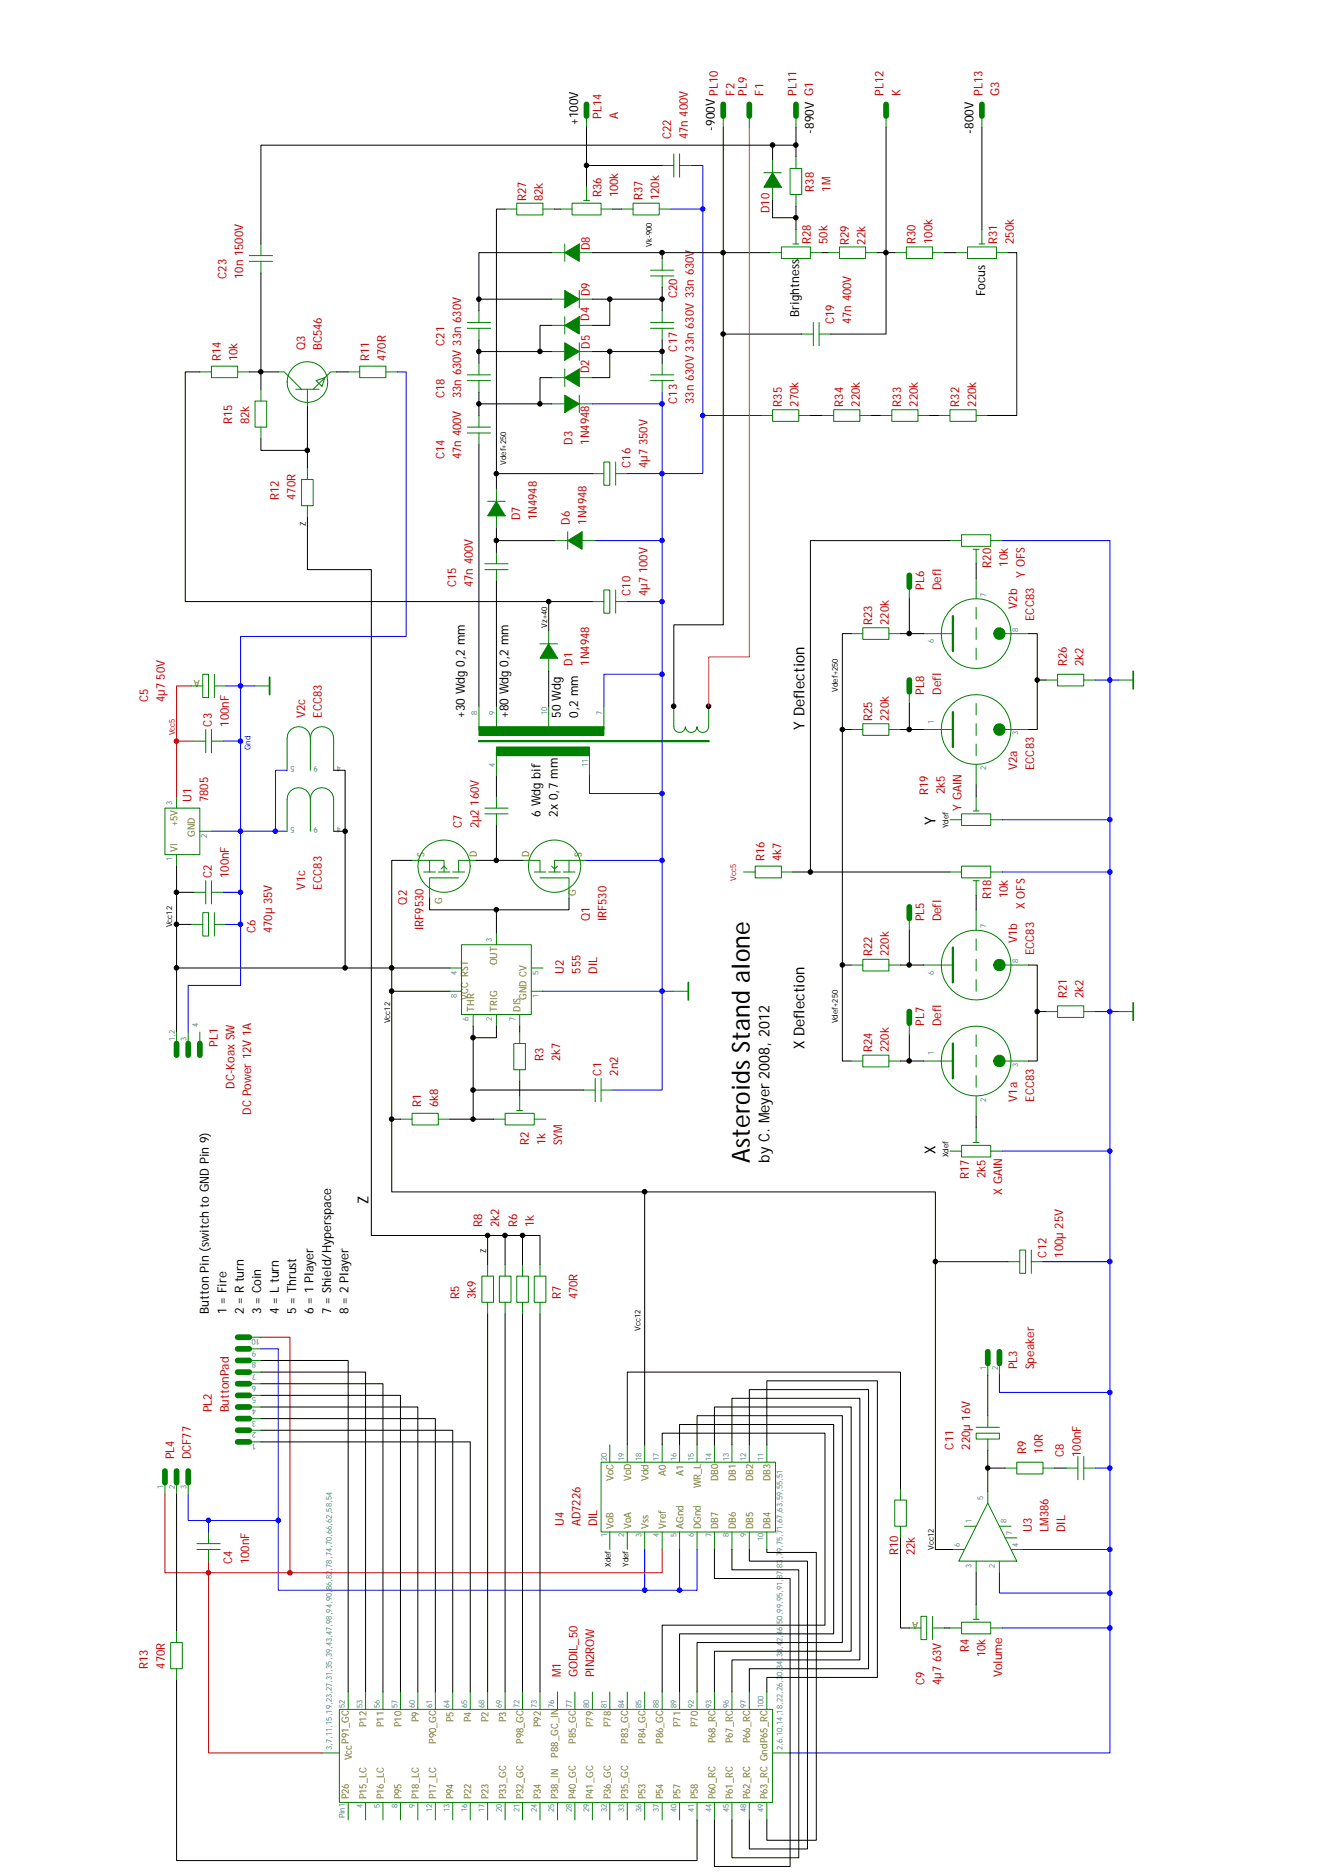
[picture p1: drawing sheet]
<svg xmlns="http://www.w3.org/2000/svg" width="210mm" height="297mm" viewBox="0 0 210 297" stroke-linecap="round" stroke-linejoin="round" font-family="sans-serif">
<defs><g id="words">
<text font-size="4" x="118.8" y="184.1" transform="rotate(-90 118.8 184.1)">Asteroids Stand alone</text>
<g font-size="2.4">
<text x="127.4" y="115.5" transform="rotate(-90 127.4 115.5)">Y Deflection</text>
<text x="148.1" y="130.7" transform="rotate(-90 148.1 130.7)">Y</text>
<text x="127.4" y="166.2" transform="rotate(-90 127.4 166.2)">X Deflection</text>
<text x="121.9" y="184.1" transform="rotate(-90 121.9 184.1)">by C. Meyer 2008, 2012</text>
<text x="148.1" y="182.7" transform="rotate(-90 148.1 182.7)">X</text>
<text x="58.3" y="190.6" transform="rotate(-90 58.3 190.6)">Z</text>
</g>
<g font-size="2">
<text x="91.6" y="19.7" transform="rotate(-90 91.6 19.7)">+100V</text>
<text x="113.2" y="20.7" transform="rotate(-90 113.2 20.7)">-900V PL10</text>
<text x="128.9" y="21.1" transform="rotate(-90 128.9 21.1)">-890V G1</text>
<text x="154.2" y="21.1" transform="rotate(-90 154.2 21.1)">-800V</text>
<text x="156" y="46.9" transform="rotate(-90 156 46.9)">Focus</text>
<text x="126.6" y="50.1" transform="rotate(-90 126.6 50.1)">Brightness</text>
<text x="73.6" y="113.7" transform="rotate(-90 73.6 113.7)">+30 Wdg 0,2 mm</text>
<text x="80.5" y="113.7" transform="rotate(-90 80.5 113.7)">+80 Wdg 0,2 mm</text>
<text x="88.8" y="113.7" transform="rotate(-90 88.8 113.7)">50 Wdg</text>
<text x="91.6" y="113.7" transform="rotate(-90 91.6 113.7)">0,2 mm</text>
<text x="85.6" y="129.3" transform="rotate(-90 85.6 129.3)">6 Wdg bif</text>
<text x="88.3" y="129.3" transform="rotate(-90 88.3 129.3)">2x 0,7 mm</text>
<text x="33.1" y="208" transform="rotate(-90 33.1 208)">Button Pin (switch to GND Pin 9)</text>
<text x="35.9" y="208" transform="rotate(-90 35.9 208)">1 = Fire</text>
<text x="38.6" y="208" transform="rotate(-90 38.6 208)">2 = R turn</text>
<text x="41.4" y="208" transform="rotate(-90 41.4 208)">3 = Coin</text>
<text x="44.1" y="208" transform="rotate(-90 44.1 208)">4 = L turn</text>
<text x="46.9" y="208" transform="rotate(-90 46.9 208)">5 = Thrust</text>
<text x="49.7" y="208" transform="rotate(-90 49.7 208)">6 = 1 Player</text>
<text x="52.4" y="208" transform="rotate(-90 52.4 208)">7 = Shield/Hyperspace</text>
<text x="55.2" y="208" transform="rotate(-90 55.2 208)">8 = 2 Player</text>
</g>
<g font-size="1.9" fill="#c00000">
<text x="116.3" y="15.2" transform="rotate(-90 116.3 15.2)">F2</text>
<text x="118.3" y="15.2" transform="rotate(-90 118.3 15.2)">PL9</text>
<text x="120.9" y="15.2" transform="rotate(-90 120.9 15.2)">F1</text>
<text x="126.1" y="15.2" transform="rotate(-90 126.1 15.2)">PL11</text>
<text x="139.9" y="15.2" transform="rotate(-90 139.9 15.2)">PL12</text>
<text x="142.6" y="15.2" transform="rotate(-90 142.6 15.2)">K</text>
<text x="155.6" y="15.2" transform="rotate(-90 155.6 15.2)">PL13</text>
<text x="158.2" y="15.2" transform="rotate(-90 158.2 15.2)">G3</text>
<text x="95.2" y="18.8" transform="rotate(-90 95.2 18.8)">PL14</text>
<text x="97.9" y="18.8" transform="rotate(-90 97.9 18.8)">A</text>
<text x="106.3" y="22.1" transform="rotate(-90 106.3 22.1)">C22</text>
<text x="108.9" y="22.1" transform="rotate(-90 108.9 22.1)">47n 400V</text>
<text x="83.3" y="31.9" transform="rotate(-90 83.3 31.9)">R27</text>
<text x="86" y="31.9" transform="rotate(-90 86 31.9)">82k</text>
<text x="95.2" y="31.3" transform="rotate(-90 95.2 31.3)">R36</text>
<text x="97.9" y="31.3" transform="rotate(-90 97.9 31.3)">100k</text>
<text x="101.7" y="31.7" transform="rotate(-90 101.7 31.7)">R37</text>
<text x="104.4" y="31.7" transform="rotate(-90 104.4 31.7)">120k</text>
<text x="121.9" y="33.7" transform="rotate(-90 121.9 33.7)">D10</text>
<text x="128.9" y="30.3" transform="rotate(-90 128.9 30.3)">R38</text>
<text x="131.5" y="30.3" transform="rotate(-90 131.5 30.3)">1M</text>
<text x="93.4" y="39.6" transform="rotate(-90 93.4 39.6)">D8</text>
<text x="128.4" y="38.6" transform="rotate(-90 128.4 38.6)">R28</text>
<text x="131.1" y="38.6" transform="rotate(-90 131.1 38.6)">50k</text>
<text x="134.4" y="38.8" transform="rotate(-90 134.4 38.8)">R29</text>
<text x="137.1" y="38.8" transform="rotate(-90 137.1 38.8)">22k</text>
<text x="145" y="38.6" transform="rotate(-90 145 38.6)">R30</text>
<text x="147.7" y="38.6" transform="rotate(-90 147.7 38.6)">100k</text>
<text x="157.9" y="38.6" transform="rotate(-90 157.9 38.6)">R31</text>
<text x="160.5" y="38.6" transform="rotate(-90 160.5 38.6)">250k</text>
<text x="35.9" y="44.2" transform="rotate(-90 35.9 44.2)">C23</text>
<text x="38.5" y="44.2" transform="rotate(-90 38.5 44.2)">10n 1500V</text>
<text x="93.4" y="46.9" transform="rotate(-90 93.4 46.9)">D9</text>
<text x="107.3" y="47.2" transform="rotate(-90 107.3 47.2)">C20</text>
<text x="93.3" y="50.8" transform="rotate(-90 93.3 50.8)">D4</text>
<text x="132.1" y="51.3" transform="rotate(-90 132.1 51.3)">C19</text>
<text x="134.8" y="51.3" transform="rotate(-90 134.8 51.3)">47n 400V</text>
<text x="35" y="57.2" transform="rotate(-90 35 57.2)">R14</text>
<text x="37.6" y="57.2" transform="rotate(-90 37.6 57.2)">10k</text>
<text x="48.3" y="55.4" transform="rotate(-90 48.3 55.4)">Q3</text>
<text x="50.9" y="55.4" transform="rotate(-90 50.9 55.4)">BC546</text>
<text x="58.4" y="57.2" transform="rotate(-90 58.4 57.2)">R11</text>
<text x="61.1" y="57.2" transform="rotate(-90 61.1 57.2)">470R</text>
<text x="70.4" y="54.7" transform="rotate(-90 70.4 54.7)">C21</text>
<text x="93.3" y="59.1" transform="rotate(-90 93.3 59.1)">D2</text>
<text x="93.4" y="55.2" transform="rotate(-90 93.4 55.2)">D5</text>
<text x="107.2" y="55.7" transform="rotate(-90 107.2 55.7)">C17</text>
<text x="70.4" y="63" transform="rotate(-90 70.4 63)">C18</text>
<text x="73" y="63" transform="rotate(-90 73 63)">33n 630V 33n 630V</text>
<text x="107.2" y="63.9" transform="rotate(-90 107.2 63.9)">C13</text>
<text x="109.9" y="63.9" transform="rotate(-90 109.9 63.9)">33n 630V 33n 630V 33n 630V</text>
<text x="123.8" y="64.4" transform="rotate(-90 123.8 64.4)">R35</text>
<text x="126.5" y="64.4" transform="rotate(-90 126.5 64.4)">270k</text>
<text x="133.5" y="64.4" transform="rotate(-90 133.5 64.4)">R34</text>
<text x="136.1" y="64.4" transform="rotate(-90 136.1 64.4)">220k</text>
<text x="142.7" y="64.4" transform="rotate(-90 142.7 64.4)">R33</text>
<text x="145.4" y="64.4" transform="rotate(-90 145.4 64.4)">220k</text>
<text x="151.9" y="64.4" transform="rotate(-90 151.9 64.4)">R32</text>
<text x="154.6" y="64.4" transform="rotate(-90 154.6 64.4)">220k</text>
<text x="36.8" y="67.2" transform="rotate(-90 36.8 67.2)">R15</text>
<text x="39.4" y="67.2" transform="rotate(-90 39.4 67.2)">82k</text>
<text x="90.7" y="70.4" transform="rotate(-90 90.7 70.4)">D3</text>
<text x="93.3" y="70.4" transform="rotate(-90 93.3 70.4)">1N4948</text>
<text x="70.4" y="72.7" transform="rotate(-90 70.4 72.7)">C14</text>
<text x="73" y="72.7" transform="rotate(-90 73 72.7)">47n 400V</text>
<text x="99.9" y="74.1" transform="rotate(-90 99.9 74.1)">C16</text>
<text x="102.5" y="74.1" transform="rotate(-90 102.5 74.1)">4µ7 350V</text>
<text x="44.2" y="79.1" transform="rotate(-90 44.2 79.1)">R12</text>
<text x="46.8" y="79.1" transform="rotate(-90 46.8 79.1)">470R</text>
<text x="82.4" y="82.4" transform="rotate(-90 82.4 82.4)">D7</text>
<text x="85" y="82.4" transform="rotate(-90 85 82.4)">1N4948</text>
<text x="90.2" y="83.1" transform="rotate(-90 90.2 83.1)">D6</text>
<text x="92.9" y="83.1" transform="rotate(-90 92.9 83.1)">1N4948</text>
<text x="157" y="89.9" transform="rotate(-90 157 89.9)">R20</text>
<text x="159.6" y="89.7" transform="rotate(-90 159.6 89.7)">10k</text>
<text x="72.2" y="93" transform="rotate(-90 72.2 93)">C15</text>
<text x="74.9" y="93" transform="rotate(-90 74.9 93)">47n 400V</text>
<text x="99.9" y="94.3" transform="rotate(-90 99.9 94.3)">C10</text>
<text x="102.5" y="94.3" transform="rotate(-90 102.5 94.3)">4µ7 100V</text>
<text x="146.4" y="93.4" transform="rotate(-90 146.4 93.4)">PL6</text>
<text x="149" y="93.4" transform="rotate(-90 149 93.4)">Defl</text>
<text x="162.3" y="91.5" transform="rotate(-90 162.3 91.5)">Y OFS</text>
<text x="138.1" y="98.9" transform="rotate(-90 138.1 98.9)">R23</text>
<text x="140.8" y="98.9" transform="rotate(-90 140.8 98.9)">220k</text>
<text x="161.1" y="96.4" transform="rotate(-90 161.1 96.4)">V2b</text>
<text x="163.7" y="98.3" transform="rotate(-90 163.7 98.3)">ECC83</text>
<text x="90.7" y="105.4" transform="rotate(-90 90.7 105.4)">D1</text>
<text x="93.3" y="105.4" transform="rotate(-90 93.3 105.4)">1N4948</text>
<text x="168.9" y="105.5" transform="rotate(-90 168.9 105.5)">R26</text>
<text x="171.6" y="105.5" transform="rotate(-90 171.6 105.5)">2k2</text>
<text x="23.5" y="111.2" transform="rotate(-90 23.5 111.2)">C5</text>
<text x="26.1" y="111.2" transform="rotate(-90 26.1 111.2)">4µ7 50V</text>
<text x="48.3" y="113.7" transform="rotate(-90 48.3 113.7)">V2c</text>
<text x="50.9" y="113.7" transform="rotate(-90 50.9 113.7)">ECC83</text>
<text x="146.4" y="110" transform="rotate(-90 146.4 110)">PL8</text>
<text x="149" y="110" transform="rotate(-90 149 110)">Defl</text>
<text x="33.5" y="115.1" transform="rotate(-90 33.5 115.1)">C3</text>
<text x="36.2" y="115.1" transform="rotate(-90 36.2 115.1)">100nF</text>
<text x="138.1" y="114.1" transform="rotate(-90 138.1 114.1)">R25</text>
<text x="140.8" y="114.1" transform="rotate(-90 140.8 114.1)">220k</text>
<text x="147" y="125.9" transform="rotate(-90 147 125.9)">R19</text>
<text x="149.6" y="125.8" transform="rotate(-90 149.6 125.8)">2k5</text>
<text x="161.1" y="122" transform="rotate(-90 161.1 122)">V2a</text>
<text x="163.7" y="122" transform="rotate(-90 163.7 122)">ECC83</text>
<text x="30.3" y="127" transform="rotate(-90 30.3 127)">U1</text>
<text x="33" y="127" transform="rotate(-90 33 127)">7805</text>
<text x="73.2" y="131.2" transform="rotate(-90 73.2 131.2)">C7</text>
<text x="75.8" y="131.2" transform="rotate(-90 75.8 131.2)">2µ2 160V</text>
<text x="152.3" y="128.4" transform="rotate(-90 152.3 128.4)">Y GAIN</text>
<text x="121.1" y="136.4" transform="rotate(-90 121.1 136.4)">R16</text>
<text x="123.7" y="136.4" transform="rotate(-90 123.7 136.4)">4k7</text>
<text x="33.5" y="139" transform="rotate(-90 33.5 139)">C2</text>
<text x="36.2" y="139" transform="rotate(-90 36.2 139)">100nF</text>
<text x="48.3" y="140.8" transform="rotate(-90 48.3 140.8)">V1c</text>
<text x="50.9" y="140.8" transform="rotate(-90 50.9 140.8)">ECC83</text>
<text x="64.4" y="143.2" transform="rotate(-90 64.4 143.2)">Q2</text>
<text x="157" y="142.3" transform="rotate(-90 157 142.3)">R18</text>
<text x="159.6" y="142.2" transform="rotate(-90 159.6 142.2)">10k</text>
<text x="162.3" y="143.9" transform="rotate(-90 162.3 143.9)">X OFS</text>
<text x="40.4" y="147.7" transform="rotate(-90 40.4 147.7)">C6</text>
<text x="43.1" y="147.7" transform="rotate(-90 43.1 147.7)">470µ 35V</text>
<text x="67.1" y="147.3" transform="rotate(-90 67.1 147.3)">IRF9530</text>
<text x="93.4" y="145.9" transform="rotate(-90 93.4 145.9)">Q1</text>
<text x="96.1" y="145.9" transform="rotate(-90 96.1 145.9)">IRF530</text>
<text x="146.4" y="145.9" transform="rotate(-90 146.4 145.9)">PL5</text>
<text x="149" y="145.9" transform="rotate(-90 149 145.9)">Defl</text>
<text x="161.1" y="149.3" transform="rotate(-90 161.1 149.3)">V1b</text>
<text x="89.3" y="154.2" transform="rotate(-90 89.3 154.2)">U2</text>
<text x="91.9" y="154.2" transform="rotate(-90 91.9 154.2)">555</text>
<text x="94.6" y="154.2" transform="rotate(-90 94.6 154.2)">DIL</text>
<text x="138.1" y="151.4" transform="rotate(-90 138.1 151.4)">R22</text>
<text x="140.8" y="151.4" transform="rotate(-90 140.8 151.4)">220k</text>
<text x="163.7" y="151.3" transform="rotate(-90 163.7 151.3)">ECC83</text>
<text x="168.9" y="158" transform="rotate(-90 168.9 158)">R21</text>
<text x="171.6" y="158" transform="rotate(-90 171.6 158)">2k2</text>
<text x="34.5" y="165.8" transform="rotate(-90 34.5 165.8)">PL1</text>
<text x="86" y="168" transform="rotate(-90 86 168)">R3</text>
<text x="88.7" y="168" transform="rotate(-90 88.7 168)">2k7</text>
<text x="138.1" y="166.6" transform="rotate(-90 138.1 166.6)">R24</text>
<text x="140.8" y="166.6" transform="rotate(-90 140.8 166.6)">220k</text>
<text x="146.4" y="162.5" transform="rotate(-90 146.4 162.5)">PL7</text>
<text x="149" y="162.5" transform="rotate(-90 149 162.5)">Defl</text>
<text x="37.1" y="172.4" transform="rotate(-90 37.1 172.4)">DC-Koax SW</text>
<text x="95.2" y="170.3" transform="rotate(-90 95.2 170.3)">C1</text>
<text x="97.9" y="170.3" transform="rotate(-90 97.9 170.3)">2n2</text>
<text x="39.8" y="176.5" transform="rotate(-90 39.8 176.5)">DC Power 12V 1A</text>
<text x="66.7" y="175.3" transform="rotate(-90 66.7 175.3)">R1</text>
<text x="69.4" y="175.3" transform="rotate(-90 69.4 175.3)">6k8</text>
<text x="161.1" y="174.5" transform="rotate(-90 161.1 174.5)">V1a</text>
<text x="163.7" y="174.5" transform="rotate(-90 163.7 174.5)">ECC83</text>
<text x="83.8" y="181.4" transform="rotate(-90 83.8 181.4)">R2</text>
<text x="86.4" y="181.4" transform="rotate(-90 86.4 181.4)">1k</text>
<text x="89" y="181.4" transform="rotate(-90 89 181.4)">SYM</text>
<text x="153.4" y="186.7" transform="rotate(-90 153.4 186.7)">R17</text>
<text x="156" y="186.5" transform="rotate(-90 156 186.5)">2k5</text>
<text x="158.7" y="189.2" transform="rotate(-90 158.7 189.2)">X GAIN</text>
<text x="76.4" y="194.2" transform="rotate(-90 76.4 194.2)">R8</text>
<text x="79" y="194.2" transform="rotate(-90 79 194.2)">2k2</text>
<text x="81.9" y="194.2" transform="rotate(-90 81.9 194.2)">R6</text>
<text x="84.6" y="194.2" transform="rotate(-90 84.6 194.2)">1k</text>
<text x="165.7" y="199.1" transform="rotate(-90 165.7 199.1)">C12</text>
<text x="168.4" y="199.1" transform="rotate(-90 168.4 199.1)">100µ 25V</text>
<text x="72.7" y="205.7" transform="rotate(-90 72.7 205.7)">R5</text>
<text x="75.4" y="205.7" transform="rotate(-90 75.4 205.7)">3k9</text>
<text x="88.8" y="205.7" transform="rotate(-90 88.8 205.7)">R7</text>
<text x="91.5" y="205.7" transform="rotate(-90 91.5 205.7)">470R</text>
<text x="161.1" y="216.8" transform="rotate(-90 161.1 216.8)">PL3</text>
<text x="163.7" y="216.8" transform="rotate(-90 163.7 216.8)">Speaker</text>
<text x="33.6" y="223.6" transform="rotate(-90 33.6 223.6)">PL2</text>
<text x="36.2" y="223.6" transform="rotate(-90 36.2 223.6)">ButtonPad</text>
<text x="27.6" y="231.1" transform="rotate(-90 27.6 231.1)">PL4</text>
<text x="30.2" y="231.1" transform="rotate(-90 30.2 231.1)">DCF77</text>
<text x="151" y="229.5" transform="rotate(-90 151 229.5)">C11</text>
<text x="153.6" y="229.5" transform="rotate(-90 153.6 229.5)">220µ 16V</text>
<text x="162.5" y="230.1" transform="rotate(-90 162.5 230.1)">R9</text>
<text x="165.1" y="230.1" transform="rotate(-90 165.1 230.1)">10R</text>
<text x="168.5" y="230.7" transform="rotate(-90 168.5 230.7)">C8</text>
<text x="171.1" y="230.7" transform="rotate(-90 171.1 230.7)">100nF</text>
<text x="89.3" y="241.7" transform="rotate(-90 89.3 241.7)">U4</text>
<text x="91.9" y="241.7" transform="rotate(-90 91.9 241.7)">AD7226</text>
<text x="94.6" y="241.7" transform="rotate(-90 94.6 241.7)">DIL</text>
<text x="163.4" y="242.6" transform="rotate(-90 163.4 242.6)">U3</text>
<text x="166.1" y="242.6" transform="rotate(-90 166.1 242.6)">LM386</text>
<text x="168.7" y="242.6" transform="rotate(-90 168.7 242.6)">DIL</text>
<text x="36.8" y="247.6" transform="rotate(-90 36.8 247.6)">C4</text>
<text x="39.4" y="247.6" transform="rotate(-90 39.4 247.6)">100nF</text>
<text x="142.2" y="246.3" transform="rotate(-90 142.2 246.3)">R10</text>
<text x="144.9" y="246.3" transform="rotate(-90 144.9 246.3)">22k</text>
<text x="153.4" y="261.6" transform="rotate(-90 153.4 261.6)">R4</text>
<text x="156" y="262.4" transform="rotate(-90 156 262.4)">10k</text>
<text x="23.4" y="264.2" transform="rotate(-90 23.4 264.2)">R13</text>
<text x="26.1" y="264.2" transform="rotate(-90 26.1 264.2)">470R</text>
<text x="88.8" y="265.6" transform="rotate(-90 88.8 265.6)">M1</text>
<text x="91.5" y="265.6" transform="rotate(-90 91.5 265.6)">GODIL_50</text>
<text x="94.1" y="265.6" transform="rotate(-90 94.1 265.6)">PIN2ROW</text>
<text x="146.4" y="266.8" transform="rotate(-90 146.4 266.8)">C9</text>
<text x="149" y="266.8" transform="rotate(-90 149 266.8)">4µ7 63V</text>
<text x="158.7" y="265.6" transform="rotate(-90 158.7 265.6)">Volume</text>
</g>
<g font-size="1.6" fill="#808000">
<text x="31.6" y="107.6" transform="rotate(-180 31.6 107.6)">A</text>
<text x="28.1" y="130.8" transform="rotate(-90 28.1 130.8)">+5V</text>
<text x="28.1" y="134.9" transform="rotate(-90 28.1 134.9)">VI</text>
<text x="30.9" y="132.5" transform="rotate(-90 30.9 132.5)">GND</text>
<text x="67.2" y="135.8" transform="rotate(-90 67.2 135.8)">S</text>
<text x="75.5" y="135.8" transform="rotate(-90 75.5 135.8)">D</text>
<text x="83.8" y="135.8" transform="rotate(-90 83.8 135.8)">D</text>
<text x="92.1" y="135.8" transform="rotate(-90 92.1 135.8)">S</text>
<text x="70" y="143.2" transform="rotate(-90 70 143.2)">G</text>
<text x="91.2" y="141.8" transform="rotate(-90 91.2 141.8)">G</text>
<text x="78.7" y="152.8" transform="rotate(-90 78.7 152.8)">OUT</text>
<text x="74.1" y="158.3" transform="rotate(-90 74.1 158.3)">VCC RST</text>
<text x="75.1" y="160.2" transform="rotate(-90 75.1 160.2)">THR</text>
<text x="78.7" y="160.2" transform="rotate(-90 78.7 160.2)">TRIG</text>
<text x="82.4" y="160.2" transform="rotate(-90 82.4 160.2)">DIS</text>
<text x="83.4" y="158.3" transform="rotate(-90 83.4 158.3)">GND CV</text>
<text x="105.5" y="233.6" transform="rotate(-90 105.5 233.6)">A0</text>
<text x="108.2" y="233.6" transform="rotate(-90 108.2 233.6)">A1</text>
<text x="97.2" y="234.5" transform="rotate(-90 97.2 234.5)">VoC</text>
<text x="99.9" y="234.5" transform="rotate(-90 99.9 234.5)">VoD</text>
<text x="102.7" y="234.5" transform="rotate(-90 102.7 234.5)">Vdd</text>
<text x="111" y="235.6" transform="rotate(-90 111 235.6)">WR_L</text>
<text x="113.7" y="234.5" transform="rotate(-90 113.7 234.5)">DB0</text>
<text x="116.5" y="234.5" transform="rotate(-90 116.5 234.5)">DB1</text>
<text x="119.3" y="234.5" transform="rotate(-90 119.3 234.5)">DB2</text>
<text x="122" y="234.5" transform="rotate(-90 122 234.5)">DB3</text>
<text x="97.2" y="242.1" transform="rotate(-90 97.2 242.1)">VoB</text>
<text x="99.9" y="242.1" transform="rotate(-90 99.9 242.1)">VoA</text>
<text x="102.7" y="242.1" transform="rotate(-90 102.7 242.1)">Vss</text>
<text x="105.5" y="242.1" transform="rotate(-90 105.5 242.1)">Vref</text>
<text x="108.2" y="242.1" transform="rotate(-90 108.2 242.1)">AGnd</text>
<text x="111" y="242.1" transform="rotate(-90 111 242.1)">DGnd</text>
<text x="113.7" y="242.1" transform="rotate(-90 113.7 242.1)">DB7</text>
<text x="116.5" y="242.1" transform="rotate(-90 116.5 242.1)">DB6</text>
<text x="119.3" y="242.1" transform="rotate(-90 119.3 242.1)">DB5</text>
<text x="122" y="242.1" transform="rotate(-90 122 242.1)">DB4</text>
<text x="145.4" y="256.8" transform="rotate(-180 145.4 256.8)">A</text>
<text x="58" y="273.5" transform="rotate(-90 58 273.5)">P12</text>
<text x="60.8" y="273.5" transform="rotate(-90 60.8 273.5)">P11</text>
<text x="63.6" y="273.5" transform="rotate(-90 63.6 273.5)">P10</text>
<text x="66.3" y="272.7" transform="rotate(-90 66.3 272.7)">P9</text>
<text x="71.8" y="272.7" transform="rotate(-90 71.8 272.7)">P5</text>
<text x="74.6" y="272.7" transform="rotate(-90 74.6 272.7)">P4</text>
<text x="77.4" y="272.7" transform="rotate(-90 77.4 272.7)">P2</text>
<text x="80.1" y="272.7" transform="rotate(-90 80.1 272.7)">P3</text>
<text x="85.7" y="273.5" transform="rotate(-90 85.7 273.5)">P92</text>
<text x="93.9" y="273.5" transform="rotate(-90 93.9 273.5)">P79</text>
<text x="96.7" y="273.5" transform="rotate(-90 96.7 273.5)">P78</text>
<text x="107.8" y="273.5" transform="rotate(-90 107.8 273.5)">P71</text>
<text x="110.5" y="273.5" transform="rotate(-90 110.5 273.5)">P70</text>
<text x="55.3" y="276.1" transform="rotate(-90 55.3 276.1)">P91_GC</text>
<text x="55.7" y="278.7" transform="rotate(-90 55.7 278.7)">Vcc</text>
<text x="69.1" y="276.1" transform="rotate(-90 69.1 276.1)">P90_GC</text>
<text x="82.9" y="276.1" transform="rotate(-90 82.9 276.1)">P98_GC</text>
<text x="88.4" y="278.3" transform="rotate(-90 88.4 278.3)">P88_GC_IN</text>
<text x="91.2" y="276.1" transform="rotate(-90 91.2 276.1)">P85_GC</text>
<text x="99.5" y="276.1" transform="rotate(-90 99.5 276.1)">P83_GC</text>
<text x="102.2" y="276.1" transform="rotate(-90 102.2 276.1)">P84_GC</text>
<text x="105" y="276.1" transform="rotate(-90 105 276.1)">P86_GC</text>
<text x="113.3" y="276" transform="rotate(-90 113.3 276)">P68_RC</text>
<text x="116.1" y="276" transform="rotate(-90 116.1 276)">P67_RC</text>
<text x="118.8" y="276" transform="rotate(-90 118.8 276)">P66_RC</text>
<text x="55.3" y="284.9" transform="rotate(-90 55.3 284.9)">P26</text>
<text x="58" y="284.9" transform="rotate(-90 58 284.9)">P15_LC</text>
<text x="60.8" y="284.9" transform="rotate(-90 60.8 284.9)">P16_LC</text>
<text x="63.6" y="284.9" transform="rotate(-90 63.6 284.9)">P95</text>
<text x="66.3" y="284.9" transform="rotate(-90 66.3 284.9)">P18_LC</text>
<text x="69.1" y="284.9" transform="rotate(-90 69.1 284.9)">P17_LC</text>
<text x="71.8" y="284.9" transform="rotate(-90 71.8 284.9)">P94</text>
<text x="74.6" y="284.9" transform="rotate(-90 74.6 284.9)">P22</text>
<text x="77.4" y="284.9" transform="rotate(-90 77.4 284.9)">P23</text>
<text x="80.1" y="284.9" transform="rotate(-90 80.1 284.9)">P33_GC</text>
<text x="82.9" y="284.9" transform="rotate(-90 82.9 284.9)">P32_GC</text>
<text x="85.7" y="284.9" transform="rotate(-90 85.7 284.9)">P34</text>
<text x="88.4" y="284.9" transform="rotate(-90 88.4 284.9)">P38_IN</text>
<text x="91.2" y="284.9" transform="rotate(-90 91.2 284.9)">P40_GC</text>
<text x="93.9" y="284.9" transform="rotate(-90 93.9 284.9)">P41_GC</text>
<text x="96.7" y="284.9" transform="rotate(-90 96.7 284.9)">P36_GC</text>
<text x="99.5" y="284.9" transform="rotate(-90 99.5 284.9)">P35_GC</text>
<text x="102.2" y="284.9" transform="rotate(-90 102.2 284.9)">P53</text>
<text x="105" y="284.9" transform="rotate(-90 105 284.9)">P54</text>
<text x="107.8" y="284.9" transform="rotate(-90 107.8 284.9)">P57</text>
<text x="110.5" y="284.9" transform="rotate(-90 110.5 284.9)">P58</text>
<text x="113.3" y="284.9" transform="rotate(-90 113.3 284.9)">P60_RC</text>
<text x="116.1" y="284.9" transform="rotate(-90 116.1 284.9)">P61_RC</text>
<text x="118.8" y="284.9" transform="rotate(-90 118.8 284.9)">P62_RC</text>
<text x="121.6" y="284.9" transform="rotate(-90 121.6 284.9)">P63_RC GndP65_RC</text>
</g>
<g font-size="1.3">
<text x="103.2" y="39.1" transform="rotate(-90 103.2 39.1)">Vk-900</text>
<text x="80.2" y="73.6" transform="rotate(-90 80.2 73.6)">Vdef+250</text>
<text x="48.4" y="83.3" transform="rotate(-90 48.4 83.3)">Z</text>
<text x="86.6" y="99.4" transform="rotate(-90 86.6 99.4)">Vz+40</text>
<text x="132.7" y="109.5" transform="rotate(-90 132.7 109.5)">Vdef+250</text>
<text x="150.2" y="131.2" transform="rotate(-90 150.2 131.2)">Ydef</text>
<text x="27.2" y="146.8" transform="rotate(-90 27.2 146.8)">Vcc12</text>
<text x="61.8" y="162" transform="rotate(-90 61.8 162)">Vcc12</text>
<text x="132.7" y="162" transform="rotate(-90 132.7 162)">Vdef+250</text>
<text x="150.2" y="183.2" transform="rotate(-90 150.2 183.2)">Xdef</text>
<text x="77" y="198.4" transform="rotate(-90 77 198.4)">Z</text>
<text x="101.5" y="210.7" transform="rotate(-90 101.5 210.7)">Vcc12</text>
<text x="147.9" y="245.3" transform="rotate(-90 147.9 245.3)">Vcc12</text>
<text x="96.8" y="248.1" transform="rotate(-90 96.8 248.1)">Xdef</text>
<text x="99.5" y="248.1" transform="rotate(-90 99.5 248.1)">Ydef</text>
</g>
<g font-size="1.3" fill="#408080">
<text x="156.1" y="94.5" transform="rotate(-90 156.1 94.5)">7</text>
<text x="147.9" y="101.9" transform="rotate(-90 147.9 101.9)">6</text>
<text x="161.2" y="100" transform="rotate(-90 161.2 100)">8</text>
<text x="75.6" y="113.2" transform="rotate(-90 75.6 113.2)">8</text>
<text x="78.3" y="113.2" transform="rotate(-90 78.3 113.2)">9</text>
<text x="86.6" y="113.2" transform="rotate(-90 86.6 113.2)">10</text>
<text x="95.4" y="113.2" transform="rotate(-90 95.4 113.2)">7</text>
<text x="147.9" y="114.6" transform="rotate(-90 147.9 114.6)">1</text>
<text x="161.2" y="116.4" transform="rotate(-90 161.2 116.4)">3</text>
<text x="46.6" y="121.3" transform="rotate(-180 46.6 121.3)">5</text>
<text x="50.3" y="121.3" transform="rotate(-180 50.3 121.3)">9</text>
<text x="54" y="121.3" transform="rotate(-180 54 121.3)">4</text>
<text x="78.3" y="121.5" transform="rotate(-90 78.3 121.5)">4</text>
<text x="93.1" y="121.5" transform="rotate(-90 93.1 121.5)">11</text>
<text x="156.1" y="122" transform="rotate(-90 156.1 122)">2</text>
<text x="27.2" y="127.5" transform="rotate(-90 27.2 127.5)">3</text>
<text x="46.6" y="131" transform="rotate(-180 46.6 131)">5</text>
<text x="50.3" y="131" transform="rotate(-180 50.3 131)">9</text>
<text x="54" y="131" transform="rotate(-180 54 131)">4</text>
<text x="27.2" y="136.4" transform="rotate(-90 27.2 136.4)">1</text>
<text x="32.8" y="132.7" transform="rotate(-90 32.8 132.7)">2</text>
<text x="77.9" y="149.1" transform="rotate(-90 77.9 149.1)">3</text>
<text x="156.1" y="147" transform="rotate(-90 156.1 147)">7</text>
<text x="72.3" y="154.3" transform="rotate(-90 72.3 154.3)">4</text>
<text x="85.3" y="154.3" transform="rotate(-90 85.3 154.3)">5</text>
<text x="147.9" y="154.3" transform="rotate(-90 147.9 154.3)">6</text>
<text x="161.2" y="152.5" transform="rotate(-90 161.2 152.5)">8</text>
<text x="72.3" y="158" transform="rotate(-90 72.3 158)">8</text>
<text x="74.2" y="161.7" transform="rotate(-90 74.2 161.7)">6</text>
<text x="77.9" y="161.7" transform="rotate(-90 77.9 161.7)">2</text>
<text x="81.6" y="161.7" transform="rotate(-90 81.6 161.7)">7</text>
<text x="85.3" y="158" transform="rotate(-90 85.3 158)">1</text>
<text x="27.7" y="164.8" transform="rotate(-90 27.7 164.8)">1,2</text>
<text x="29.5" y="164.8" transform="rotate(-90 29.5 164.8)">3</text>
<text x="31.4" y="162.6" transform="rotate(-90 31.4 162.6)">4</text>
<text x="147.9" y="167.1" transform="rotate(-90 147.9 167.1)">1</text>
<text x="161.2" y="168.9" transform="rotate(-90 161.2 168.9)">3</text>
<text x="156.1" y="174.5" transform="rotate(-90 156.1 174.5)">2</text>
<text x="40.6" y="215.7" transform="rotate(-180 40.6 215.7)">8</text>
<text x="40.6" y="213.9" transform="rotate(-180 40.6 213.9)">9</text>
<text x="41.2" y="212" transform="rotate(-180 41.2 212)">10</text>
<text x="40.6" y="221.2" transform="rotate(-180 40.6 221.2)">5</text>
<text x="40.6" y="219.4" transform="rotate(-180 40.6 219.4)">6</text>
<text x="40.6" y="217.6" transform="rotate(-180 40.6 217.6)">7</text>
<text x="156.1" y="217" transform="rotate(-90 156.1 217)">1</text>
<text x="158" y="217" transform="rotate(-90 158 217)">2</text>
<text x="40.6" y="226.8" transform="rotate(-180 40.6 226.8)">2</text>
<text x="40.6" y="224.9" transform="rotate(-180 40.6 224.9)">3</text>
<text x="40.6" y="223.1" transform="rotate(-180 40.6 223.1)">4</text>
<text x="40.6" y="228.6" transform="rotate(-180 40.6 228.6)">1</text>
<text x="96.1" y="231.3" transform="rotate(-90 96.1 231.3)">20</text>
<text x="98.8" y="231.3" transform="rotate(-90 98.8 231.3)">19</text>
<text x="101.6" y="231.3" transform="rotate(-90 101.6 231.3)">18</text>
<text x="104.4" y="231.3" transform="rotate(-90 104.4 231.3)">17</text>
<text x="107.1" y="231.3" transform="rotate(-90 107.1 231.3)">16</text>
<text x="109.9" y="231.3" transform="rotate(-90 109.9 231.3)">15</text>
<text x="112.6" y="231.3" transform="rotate(-90 112.6 231.3)">14</text>
<text x="115.4" y="231.3" transform="rotate(-90 115.4 231.3)">13</text>
<text x="118.2" y="231.3" transform="rotate(-90 118.2 231.3)">12</text>
<text x="120.9" y="231.3" transform="rotate(-90 120.9 231.3)">11</text>
<text x="25.8" y="235.8" transform="rotate(-90 25.8 235.8)">1</text>
<text x="27.7" y="235.8" transform="rotate(-90 27.7 235.8)">2</text>
<text x="29.5" y="235.8" transform="rotate(-90 29.5 235.8)">3</text>
<text x="155.7" y="237.5" transform="rotate(-90 155.7 237.5)">5</text>
<text x="96.1" y="243.4" transform="rotate(-90 96.1 243.4)">1</text>
<text x="98.8" y="243.4" transform="rotate(-90 98.8 243.4)">2</text>
<text x="101.6" y="243.4" transform="rotate(-90 101.6 243.4)">3</text>
<text x="104.4" y="243.4" transform="rotate(-90 104.4 243.4)">4</text>
<text x="107.1" y="243.4" transform="rotate(-90 107.1 243.4)">5</text>
<text x="109.9" y="243.4" transform="rotate(-90 109.9 243.4)">6</text>
<text x="112.6" y="243.4" transform="rotate(-90 112.6 243.4)">7</text>
<text x="115.4" y="243.4" transform="rotate(-90 115.4 243.4)">8</text>
<text x="118.2" y="243.4" transform="rotate(-90 118.2 243.4)">9</text>
<text x="120.9" y="244.1" transform="rotate(-90 120.9 244.1)">10</text>
<text x="152" y="244.9" transform="rotate(-90 152 244.9)">6</text>
<text x="153.8" y="241.2" transform="rotate(-90 153.8 241.2)">1</text>
<text x="159.4" y="241.2" transform="rotate(-90 159.4 241.2)">8</text>
<text x="160.3" y="243" transform="rotate(-90 160.3 243)">7</text>
<text x="161.2" y="244.9" transform="rotate(-90 161.2 244.9)">4</text>
<text x="153.8" y="248.3" transform="rotate(-90 153.8 248.3)">3</text>
<text x="157.5" y="248.3" transform="rotate(-90 157.5 248.3)">2</text>
<text x="54.6" y="270.4" transform="rotate(-90 54.6 270.4)">52</text>
<text x="57.4" y="270.4" transform="rotate(-90 57.4 270.4)">53</text>
<text x="60.2" y="270.4" transform="rotate(-90 60.2 270.4)">56</text>
<text x="62.9" y="270.4" transform="rotate(-90 62.9 270.4)">57</text>
<text x="65.7" y="270.4" transform="rotate(-90 65.7 270.4)">60</text>
<text x="68.4" y="270.4" transform="rotate(-90 68.4 270.4)">61</text>
<text x="71.2" y="270.4" transform="rotate(-90 71.2 270.4)">64</text>
<text x="74" y="270.4" transform="rotate(-90 74 270.4)">65</text>
<text x="76.7" y="270.4" transform="rotate(-90 76.7 270.4)">68</text>
<text x="79.5" y="270.4" transform="rotate(-90 79.5 270.4)">69</text>
<text x="82.3" y="270.4" transform="rotate(-90 82.3 270.4)">72</text>
<text x="85" y="270.4" transform="rotate(-90 85 270.4)">73</text>
<text x="87.8" y="270.4" transform="rotate(-90 87.8 270.4)">76</text>
<text x="90.6" y="270.4" transform="rotate(-90 90.6 270.4)">77</text>
<text x="93.3" y="270.4" transform="rotate(-90 93.3 270.4)">80</text>
<text x="96.1" y="270.4" transform="rotate(-90 96.1 270.4)">81</text>
<text x="98.8" y="270.4" transform="rotate(-90 98.8 270.4)">84</text>
<text x="101.6" y="270.4" transform="rotate(-90 101.6 270.4)">85</text>
<text x="104.4" y="270.4" transform="rotate(-90 104.4 270.4)">88</text>
<text x="107.1" y="270.4" transform="rotate(-90 107.1 270.4)">89</text>
<text x="109.9" y="270.4" transform="rotate(-90 109.9 270.4)">92</text>
<text x="112.6" y="270.4" transform="rotate(-90 112.6 270.4)">93</text>
<text x="115.4" y="270.4" transform="rotate(-90 115.4 270.4)">96</text>
<text x="118.2" y="270.4" transform="rotate(-90 118.2 270.4)">97</text>
<text x="120.9" y="270.4" transform="rotate(-90 120.9 270.4)">100</text>
<text x="52.6" y="277.1" transform="rotate(-90 52.6 277.1)">3,7,11,15,19,23,27,31,35,39,43,47,98,94,90,86,82,78,74,70,66,62,58,54</text>
<text x="123.9" y="277.1" transform="rotate(-90 123.9 277.1)">2,6,10,14,18,22,26,30,34,38,42,46,50,99,95,91,87,83,79,75,71,67,63,59,55,51</text>
<text x="54.6" y="287.9" transform="rotate(-90 54.6 287.9)">Pin1</text>
<text x="57.4" y="286.2" transform="rotate(-90 57.4 286.2)">4</text>
<text x="60.2" y="286.2" transform="rotate(-90 60.2 286.2)">5</text>
<text x="62.9" y="286.2" transform="rotate(-90 62.9 286.2)">8</text>
<text x="65.7" y="286.2" transform="rotate(-90 65.7 286.2)">9</text>
<text x="68.4" y="286.9" transform="rotate(-90 68.4 286.9)">12</text>
<text x="71.2" y="286.9" transform="rotate(-90 71.2 286.9)">13</text>
<text x="74" y="286.9" transform="rotate(-90 74 286.9)">16</text>
<text x="76.7" y="286.9" transform="rotate(-90 76.7 286.9)">17</text>
<text x="79.5" y="286.9" transform="rotate(-90 79.5 286.9)">20</text>
<text x="82.3" y="286.9" transform="rotate(-90 82.3 286.9)">21</text>
<text x="85" y="286.9" transform="rotate(-90 85 286.9)">24</text>
<text x="87.8" y="286.9" transform="rotate(-90 87.8 286.9)">25</text>
<text x="90.6" y="286.9" transform="rotate(-90 90.6 286.9)">28</text>
<text x="93.3" y="286.9" transform="rotate(-90 93.3 286.9)">29</text>
<text x="96.1" y="286.9" transform="rotate(-90 96.1 286.9)">32</text>
<text x="98.8" y="286.9" transform="rotate(-90 98.8 286.9)">33</text>
<text x="101.6" y="286.9" transform="rotate(-90 101.6 286.9)">36</text>
<text x="104.4" y="286.9" transform="rotate(-90 104.4 286.9)">37</text>
<text x="107.1" y="286.9" transform="rotate(-90 107.1 286.9)">40</text>
<text x="109.9" y="286.9" transform="rotate(-90 109.9 286.9)">41</text>
<text x="112.6" y="286.9" transform="rotate(-90 112.6 286.9)">44</text>
<text x="115.4" y="286.9" transform="rotate(-90 115.4 286.9)">45</text>
<text x="118.2" y="286.9" transform="rotate(-90 118.2 286.9)">48</text>
<text x="120.9" y="286.9" transform="rotate(-90 120.9 286.9)">49</text>
</g>
<g font-size="1.3" fill="#c00000">
<text x="27.7" y="116.4" transform="rotate(-90 27.7 116.4)">Vcc5</text>
<text x="116.6" y="139.4" transform="rotate(-90 116.6 139.4)">Vcc5</text>
</g>
<text font-size="1.3" fill="#00f" x="39.7" y="118.7" transform="rotate(-90 39.7 118.7)">Gnd</text>
</g></defs>
<g fill="none" stroke="#008000" stroke-width=".16">
<path d="M30.3 108.6h1.8M30.7 117.3h1.9M32.1 106.8h.9v3.6h-.9zM32.6 115.5v3.7M33.5 115.5v3.7M33.5 117.3h1.8M34 106.8v3.6M34 108.6h1.8M86.9 101.9l1.4 2.3h-2.8zM26.1 128h5.5v7.3h-5.5zM28 126.1v1.9M28 135.3v1.8"/>
<path d="M31.6 131.6h1.9M32.6 139.4v3.7M33.5 139.4v3.7M65.3 136.2h2.7M67.1 138.1h1.8M68 136.2h2.3v1.9M68 136.2v1.9M69.4 138.1h1.8M69.9 137.6l.4-.5 .5 .5M71.7 138.1h1.9M72.6 139h-4.6v3.2M75.4 136.2h-2.8v1.9"/>
<path d="M76.8 128.9h3.7M76.8 128h3.7M78.6 126.1v1.9M78.6 128.9v1.8M82.7 136.2h2.8v1.9M84.6 138.1h1.8M85.5 139h4.6v3.2M86.9 138.1h1.8M87.4 137.1l.4 .5 .5-.5M89.2 138.1h1.8M90.1 136.2v1.9M92.9 136.2h-5.1v1.9"/>
<path d="M30.3 146.4h1.8M30.7 141.3h1.9M32.1 144.5h.9v3.7h-.9zM33.5 141.3h1.8M34 144.5v3.7M34 146.4h1.8M71.2 153.3h1.9M71.2 157h1.9M73.1 149.6h11v11h-11zM78.6 147.7v1.9M84.1 153.3h1.9M84.1 157h1.9"/>
<path d="M28 163.4v1.8M29.8 163.4v1.8M31.6 163.4v1.8M74.9 160.6v1.9M78.6 160.6v1.9M82.3 160.6v1.9"/>
<circle cx="70.3" cy="137.1" r="4.1"/>
<circle cx="87.8" cy="137.1" r="4.1"/>
</g>
<path d="M28 165.2v1.9M29.8 165.2v1.9M31.6 165.2v1.9" fill="none" stroke="#008000" stroke-width=".91"/>
<path d="M86.9 101.9l1.4 2.3h-2.8z" fill="#008000"/>
<g fill="none" stroke="#008000" stroke-width=".16">
<path d="M76.8 90.2h3.7M76.8 89.3h3.7M78.6 87.4v1.9M78.6 90.2v1.8M86.9 99.9v2M89.9 85.6l2.3-1.4v2.8zM93.8 95.2h1.8M95.6 93.4h1v3.7h-1zM97.5 95.2h1.8M97.5 93.4v3.7M85.5 101.9h2.8M86.9 104.2v2.1"/>
<path d="M63.4 177.2h1.9M65.3 176.3h4.1v1.8h-4.1zM69.4 177.2h1.8M78.1 177.2h1.9M80 176.3h4.6v1.8h-4.6zM81.4 165.2h1.8v4.2h-1.8zM81.8 175.8h.9M82.3 163.4v1.8M82.3 169.4v1.8M82.3 173.5v2.3M84.6 177.2h1.8M92.4 172.6h1.9"/>
<path d="M94.3 170.8v3.7M95.2 170.8v3.7M95.2 172.6h1.8"/>
</g>
<path d="M89.9 85.6l2.3-1.4v2.8z" fill="#008000"/>
<path d="M78.6 79.4l1.4 2.3h-2.8zM87.8 85.6h2.1M89.9 84.2v2.8M92.2 85.6h2.1" fill="none" stroke="#008000" stroke-width=".16"/>
<path d="M78.6 79.4l1.4 2.3h-2.8z" fill="#008000"/>
<path d="M77.2 79.4h2.8M78.6 77.3v2.1M89.4 62.6l2.3 1.3-2.3 1.4zM93.8 75h1.8M95.6 73.2h1v3.6h-1zM97.5 75h1.8M97.5 73.2v3.6M78.6 81.7v2" fill="none" stroke="#008000" stroke-width=".16"/>
<path d="M89.4 62.6l2.3 1.3-2.3 1.4z" fill="#008000"/>
<path d="M89.4 59.8l2.3-1.4v2.8zM74 68.6h3.7M74 67.6h3.7M75.8 65.8v1.8M75.8 68.6v1.8M87.4 63.9h2M91.7 62.6v2.7M91.7 63.9h2.1" fill="none" stroke="#008000" stroke-width=".16"/>
<path d="M89.4 59.8l2.3-1.4v2.8z" fill="#008000"/>
<path d="M74 59.4h3.7M75.8 57.5v1.9M87.4 59.8h2M89.4 58.4v2.8M89.4 51.5l2.3-1.4v2.8zM91.7 59.8h2.1M103 59.4h3.7M104.9 57.5v1.9M74 60.3h3.7M75.8 60.3v1.8M103 60.3h3.7M104.9 60.3v1.8" fill="none" stroke="#008000" stroke-width=".16"/>
<path d="M89.4 51.5l2.3-1.4v2.8z" fill="#008000"/>
<path d="M87.4 51.5h2M89.4 50.1v2.8M89.4 40l2.3-1.4v2.8zM91.7 51.5h2.1" fill="none" stroke="#008000" stroke-width=".16"/>
<path d="M89.4 40l2.3-1.4v2.8z" fill="#008000"/>
<path d="M89.4 38.6v2.8M87.4 40h2M89.4 54.3l2.3 1.4-2.3 1.3zM91.7 40h2.1" fill="none" stroke="#008000" stroke-width=".16"/>
<path d="M89.4 54.3l2.3 1.4-2.3 1.3z" fill="#008000"/>
<path d="M87.4 55.7h2M89.4 46l2.3 1.4-2.3 1.3zM91.7 54.3v2.7M91.7 55.7h2.1" fill="none" stroke="#008000" stroke-width=".16"/>
<path d="M89.4 46l2.3 1.4-2.3 1.3z" fill="#008000"/>
<g fill="none" stroke="#008000" stroke-width=".16">
<path d="M92.9 18.4v1.8M114.5 18.4v1.8M118.7 18.4v1.8M126 18.4v1.8M140.3 18.4v1.8M155.5 18.4v1.8M80 33.1h1.8M81.8 32.2h4.2v1.8h-4.2zM86 33.1h1.8M88.7 33.1h1.9M90.6 32.2h4.6v1.8h-4.6zM92.4 31.7h.9"/>
<path d="M92.9 29.4v2.3M95.2 33.1h1.8M98.4 33.1h1.8M100.2 32.2h4.2v1.8h-4.2zM104.4 33.1h1.8M123.7 39.1h4.6v1.8h-4.6zM125.6 38.6h.9M126 36.3v2.3M132.9 39.1h4.2v1.8h-4.2zM143.5 39.1h4.2v1.8h-4.2zM153.2 39.1h4.6v1.8h-4.6zM155 38.6h1"/>
<path d="M155.5 36.3v2.3M74 52h3.7M74 51.1h3.7M75.8 49.2v1.9M75.8 52v1.8M87.4 47.4h2M91.7 46v2.7M91.7 47.4h2.1M103 52h3.7M103 51.1h3.7M103 43.7h3.7M103 42.8h3.7"/>
<path d="M104.9 40.9v1.9M104.9 43.7v1.8M104.9 49.2v1.9M104.9 52v1.8M121.9 40h1.8M127 52.9h1.8M128.3 40h1.9M128.8 51.1v3.6M129.7 51.1v3.6M129.7 52.9h1.9M131.1 40h1.8M137.1 40h1.8"/>
<path d="M141.7 40h1.8M147.7 40h1.8M151.4 40h1.8M157.8 40h1.8M120.5 65.8h1.8M122.3 64.9h4.2v1.8h-4.2zM126.5 65.8h1.8M130.2 65.8h1.8M132 64.9h4.2v1.8h-4.2zM136.2 65.8h1.8M139.4 65.8h1.8M141.2 64.9h4.2v1.8h-4.2z"/>
<path d="M145.4 65.8h1.8M148.6 65.8h1.8M150.4 64.9h4.2v1.8h-4.2zM154.6 65.8h1.8M154.6 163.9v1.8M154.6 167.1v1.8M154.6 170.3v1.8"/>
<circle cx="158.3" cy="168" r=".91"/>
</g>
<path d="M92.9 16.5v1.9M114.5 16.5v1.9M118.7 16.5v1.9M126 16.5v1.9M140.3 16.5v1.9M155.5 16.5v1.9" fill="none" stroke="#008000" stroke-width=".91"/>
<path d="M150.9 165.2v5.6" fill="none" stroke="#008000" stroke-width=".36"/>
<circle cx="158.3" cy="168" r=".91" fill="#008000"/>
<g fill="none" stroke="#008000" stroke-width=".16">
<path d="M154.6 148.7v1.8M154.6 151.9v1.8M154.6 155.1v1.9M146.3 168h4.6M154.6 173.5v3.2M159.2 168h3.7"/>
<circle cx="158.3" cy="152.8" r=".91"/>
<circle cx="154.6" cy="168" r="5.5"/>
</g>
<path d="M150.9 150v5.6" fill="none" stroke="#008000" stroke-width=".36"/>
<circle cx="158.3" cy="152.8" r=".91" fill="#008000"/>
<g fill="none" stroke="#008000" stroke-width=".16">
<path d="M40.4 108.6h2.3M154.6 111.4v1.8M154.6 114.6v1.8M154.6 117.8v1.9M45.5 131.6v-5a1.84 1.84 0 0 1 1.8-1.9 1.84 1.84 0 0 1 1.8 1.9v5M49.1 126.6a1.84 1.84 0 0 1 1.9-1.9 1.84 1.84 0 0 1 1.8 1.9v5M150.4 138.1h1.9M152.3 137.1h4.6v1.9h-4.6zM154.1 139.4h.9M154.6 139.4v2.4M156.9 138.1h1.8M134.8 152.8h1.8"/>
<path d="M136.6 151.9h4.2v1.8h-4.2zM140.8 152.8h1.8M144 145.4v1.9M146.3 152.8h4.6M154.6 144.1v3.2M159.2 152.8h3.7M167.5 159.3h4.1v1.8h-4.1zM134.8 168h1.8M136.6 167.1h4.2v1.8h-4.2zM140.8 168h1.8M144 162v1.9M154.6 178.6v2.3"/>
<path d="M165.6 160.2h1.9M171.6 160.2h1.9M177.1 160.2h2.4M150.4 182.3h1.9M152.3 181.4h4.6v1.8h-4.6zM154.1 180.9h.9M156.9 182.3h1.8"/>
<circle cx="158.3" cy="115.5" r=".92"/>
<circle cx="154.6" cy="152.8" r="5.5"/>
</g>
<path d="M144 143.6v1.8M144 160.2v1.8" fill="none" stroke="#008000" stroke-width=".91"/>
<path d="M42.7 107.2v2.8M179.5 158.8v2.7" fill="none" stroke="#008000" stroke-width=".28"/>
<path d="M150.9 112.8v5.5" fill="none" stroke="#008000" stroke-width=".36"/>
<circle cx="158.3" cy="115.5" r=".92" fill="#008000"/>
<g fill="none" stroke="#008000" stroke-width=".16">
<path d="M154.6 96.2v1.8M154.6 99.4v1.8M146.3 115.5h4.6M154.6 102.6v1.9M159.2 115.5h3.7M154.6 121.1v3.2"/>
<circle cx="154.6" cy="115.5" r="5.5"/>
<circle cx="158.3" cy="100.3" r=".92"/>
</g>
<path d="M150.9 97.6v5.5" fill="none" stroke="#008000" stroke-width=".36"/>
<circle cx="158.3" cy="100.3" r=".92" fill="#008000"/>
<g fill="none" stroke="#008000" stroke-width=".16">
<path d="M122.3 27.3l1.4 2.4h-2.7zM125.1 26.7h1.9v4.1h-1.9zM126 24.8v1.9M126 30.8v1.8M136.6 99.4h4.2v1.8h-4.2zM144 93v1.8M150.4 85.6h1.9M152.3 84.7h4.6v1.8h-4.6zM154.1 87h.9M154.6 87v2.3M154.6 91.6v3.2M156.9 85.6h1.8"/>
<path d="M49.1 116.9a1.84 1.84 0 0 1 1.9-1.8 1.84 1.84 0 0 1 1.8 1.8v5.1M134.8 100.3h1.8M134.8 115.5h1.8M136.6 114.6h4.2v1.8h-4.2zM140.8 100.3h1.8M140.8 115.5h1.8M144 109.5v1.9M146.3 100.3h4.6M159.2 100.3h3.7M165.6 107.7h1.9M167.5 106.8h4.1v1.8h-4.1zM171.6 107.7h1.9"/>
<path d="M177.1 107.7h2.4M45.5 122v-5.1a1.84 1.84 0 0 1 1.8-1.8 1.84 1.84 0 0 1 1.8 1.8v5.1M150.4 129.8h1.9M152.3 128.9h4.6v1.8h-4.6zM154.1 128.4h.9M154.6 126.1v2.3M156.9 129.8h1.8"/>
<circle cx="154.6" cy="100.3" r="5.5"/>
</g>
<path d="M144 91.1v1.9M144 107.7v1.8" fill="none" stroke="#008000" stroke-width=".91"/>
<path d="M179.5 106.3v2.8" fill="none" stroke="#008000" stroke-width=".28"/>
<path d="M122.3 27.3l1.4 2.4h-2.7z" fill="#008000"/>
<g fill="none" stroke="#008000" stroke-width=".16">
<path d="M41.3 38.6v1.9M104.9 26.2h1.8M106.7 24.4v3.6M107.6 24.4v3.6M107.6 26.2h1.9M121 27.3h2.7M122.3 25.3v2M122.3 29.7v2M31.6 58.9h1.9M33.5 58h4.1v1.8h-4.1zM37.6 58.9h1.9M39.5 41.4h3.7"/>
<path d="M39.5 40.5h3.7M41.3 41.4v1.8M44.1 58.9h.9l2.8 2.7M53.3 58.9h-.9l-2.8 2.7M55.1 58.9h1.9M57 58h4.1v1.8h-4.1zM61.1 58.9h1.8M40.4 63.5h1.8v4.1h-1.8zM41.3 61.6v1.9M41.3 67.6v1.9M46.8 61.6h3.7M47.8 75.9h1.8v4.2h-1.8z"/>
<path d="M48.7 61.6v2.8M48.7 74.1v1.8M50.1 60.3l1.3-.5-.4 1.4zM48.7 80.1v1.8M78.6 118.3h14.7v1.4h-14.7zM117.8 138.1h1.8M119.6 137.1h4.1v1.9h-4.1zM123.7 138.1h1.9M106.7 157h2.3M159.6 199.8h1.9M161.5 197.9h.9v3.7h-.9zM163.3 197.9v3.7"/>
<path d="M163.3 199.8h1.9M39.5 219.1h1.8M39.5 217.3h1.8M39.5 215.4h1.8M39.5 213.6h1.8M39.5 211.7h1.8M76.3 202.1h1.8v4.1h-1.8zM77.2 200.2v1.9M77.2 206.2v1.8M79.1 202.1h1.8v4.1h-1.8zM80 200.2v1.9M80 206.2v1.8"/>
<path d="M81.8 202.1h1.9v4.1h-1.9zM82.7 200.2v1.9M82.7 206.2v1.8M84.6 202.1h1.8v4.1h-1.8zM85.5 200.2v1.9M85.5 206.2v1.8M156.4 215.9v1.8M158.3 215.9v1.8M26.1 234.8v1.8M28 234.8v1.8M29.8 234.8v1.8M39.5 228.3h1.8"/>
<path d="M39.5 226.5h1.8M39.5 224.6h1.8M39.5 222.8h1.8M39.5 220.9h1.8M95.2 231.5h27.6v11.1h-27.6zM96.6 228.8v2.7M99.3 228.8v2.7M102.1 228.8v2.7M104.9 228.8v2.7M107.6 228.8v2.7M110.4 228.8v2.7M113.1 228.8v2.7"/>
<path d="M115.9 228.8v2.7M118.7 228.8v2.7M121.4 228.8v2.7M141.7 237.5h1.8v4.2h-1.8zM142.6 235.7v1.8M154.6 226.9h3.7v1h-3.7zM154.6 226h3.7M156.4 224.2v1.8M156.4 227.9v1.8M156.4 238l4.6 9.2h-9.2zM156.4 236.1v1.9M159.2 232.5h1.8"/>
<path d="M161 231.5h4.2v1.9h-4.2zM165.2 232.5h1.8M168.8 232.5h1.9M170.7 230.6v3.7M171.6 232.5h1.9M171.6 230.6v3.7M28 258.2v1.9M31.2 245.3h3.7M31.2 244.4h3.7M33 242.6v1.8M33 245.3v1.9M96.6 242.6v2.7"/>
<path d="M99.3 242.6v2.7M102.1 242.6v2.7M104.9 242.6v2.7M107.6 242.6v2.7M110.4 242.6v2.7M113.1 242.6v2.7M115.9 242.6v2.7M118.7 242.6v2.7M121.4 242.6v2.7M142.6 241.7v1.8M144 257.8h1.8M145.8 255.9h.9v3.7h-.9z"/>
<path d="M147.7 257.8h1.8M147.7 255.9v3.7M150.4 257.8h1.9M150.9 245.3h1.8M152.3 256.9h4.6v1.8h-4.6zM152.7 241.7h1.9M154.1 256.4h.9M154.6 247.2v1.8M154.6 254.1v2.3M156.9 257.8h1.8M158.3 247.2v1.8M158.3 241.7h1.8"/>
<path d="M159.2 243.5h1.8M160.1 245.3h1.8M27 260.1h1.9v4.1h-1.9zM28 264.2v1.9M51 277.6h2.7M53.7 270.7h68.6v14.7h-68.6zM55.1 267.9v2.8M57.9 267.9v2.8M60.6 267.9v2.8M63.4 267.9v2.8M66.2 267.9v2.8M68.9 267.9v2.8"/>
<path d="M71.7 267.9v2.8M74.5 267.9v2.8M77.2 267.9v2.8M80 267.9v2.8M82.7 267.9v2.8M85.5 267.9v2.8M88.3 267.9v2.8M91 267.9v2.8M93.8 267.9v2.8M96.6 267.9v2.8M99.3 267.9v2.8M102.1 267.9v2.8"/>
<path d="M104.9 267.9v2.8M107.6 267.9v2.8M110.4 267.9v2.8M113.1 267.9v2.8M115.9 267.9v2.8M118.7 267.9v2.8M121.4 267.9v2.8M122.3 277.6h2.8M55.1 285.4v2.8M57.9 285.4v2.8M60.6 285.4v2.8M63.4 285.4v2.8"/>
<path d="M66.2 285.4v2.8M68.9 285.4v2.8M71.7 285.4v2.8M74.5 285.4v2.8M77.2 285.4v2.8M80 285.4v2.8M82.7 285.4v2.8M85.5 285.4v2.8M88.3 285.4v2.8M91 285.4v2.8M93.8 285.4v2.8M96.6 285.4v2.8"/>
<path d="M99.3 285.4v2.8M102.1 285.4v2.8M104.9 285.4v2.8M107.6 285.4v2.8M110.4 285.4v2.8M113.1 285.4v2.8M115.9 285.4v2.8M118.7 285.4v2.8M121.4 285.4v2.8"/>
<circle cx="48.7" cy="60.5" r="3.2"/>
</g>
<g fill="none" stroke="#008000" stroke-width=".91">
<path d="M37.6 219.1h1.9M37.6 217.3h1.9M37.6 215.4h1.9M37.6 213.6h1.9M37.6 211.7h1.9M156.4 214v1.9M158.3 214v1.9M26.1 232.9v1.9M28 232.9v1.9M29.8 232.9v1.9M37.6 228.3h1.9M37.6 226.5h1.9"/>
<path d="M37.6 224.6h1.9M37.6 222.8h1.9M37.6 220.9h1.9"/>
</g>
<path d="M109 155.6v2.7" fill="none" stroke="#008000" stroke-width=".28"/>
<path d="M75.8 117.3h36.4" fill="none" stroke="#008000" stroke-width=".36"/>
<path d="M78.6 118.3h14.7v1.4h-14.7z" fill="#008000"/>
<path d="M75.8 115.1h11.1v1.3h-11.1z" fill="none" stroke="#008000" stroke-width=".16"/>
<path d="M75.8 115.1h11.1v1.3h-11.1z" fill="#008000"/>
<path d="M78.6 119.2v3.7M78.6 111.8v3.7M86.9 115.1h8.7v1.3h-8.7zM93.3 119.2v3.7" fill="none" stroke="#008000" stroke-width=".16"/>
<path d="M86.9 115.1h8.7v1.3h-8.7z" fill="#008000"/>
<path d="M75.8 111.8v3.7M86.9 111.8v3.7M95.6 111.8v3.7M106.7 111.8v3.3a.92 .92 0 0 0 .9 .9 .92 .92 0 0 0 .9-.9 .92 .92 0 0 0 1 .9 .92 .92 0 0 0 .9-.9 .92 .92 0 0 0 .9 .9 .92 .92 0 0 0 .9-.9v-3.3" fill="none" stroke="#008000" stroke-width=".16"/>
<g fill="#00f" stroke="#00f" stroke-width=".16">
<circle cx="38.1" cy="117.3" r=".36"/>
<circle cx="38.1" cy="131.6" r=".36"/>
<circle cx="38.1" cy="141.3" r=".36"/>
<circle cx="38.1" cy="146.3" r=".36"/>
<circle cx="104.8" cy="136.2" r=".36"/>
<circle cx="104.8" cy="106.8" r=".36"/>
<circle cx="104.8" cy="156.9" r=".36"/>
<circle cx="104.8" cy="95.2" r=".36"/>
<circle cx="104.8" cy="85.6" r=".36"/>
<circle cx="104.8" cy="75" r=".36"/>
<circle cx="104.8" cy="63.9" r=".36"/>
<circle cx="111.3" cy="65.8" r=".36"/>
<circle cx="175.7" cy="160.2" r=".36"/>
<circle cx="175.7" cy="107.7" r=".36"/>
<circle cx="43.6" cy="131.6" r=".36"/>
<circle cx="175.7" cy="138.1" r=".36"/>
<circle cx="175.7" cy="129.8" r=".36"/>
<circle cx="38.1" cy="108.6" r=".36"/>
<circle cx="107.6" cy="251.8" r=".36"/>
<circle cx="102.1" cy="251.8" r=".36"/>
<circle cx="175.8" cy="182.3" r=".36"/>
<circle cx="175.8" cy="245.3" r=".36"/>
<circle cx="175.7" cy="252.2" r=".36"/>
<circle cx="175.7" cy="220.5" r=".36"/>
<circle cx="175.8" cy="232.4" r=".36"/>
<circle cx="111.3" cy="33.1" r=".35"/>
<circle cx="104.8" cy="125.6" r=".36"/>
<circle cx="44.1" cy="240.7" r=".36"/>
<circle cx="175.7" cy="257.8" r=".36"/>
<circle cx="175.7" cy="199.7" r=".36"/>
<circle cx="33" cy="240.7" r=".36"/>
</g>
<g fill="none" stroke="#00f" stroke-width=".16">
<path d="M106.2 33.1h5.1M109.5 26.2h1.8v39.6M62.9 58.9h1.4v41.9h-26.2v40.5M93.8 63.9h11.1v11.1M99.3 75h5.6M104.9 62.1v1.8M104.9 75v31.8M111.3 65.8v9.2h-6.4M111.3 65.8h9.2M94.3 85.6h10.6M99.3 95.3h5.6M158.7 85.6h17.1v22.1h1.3"/>
<path d="M35.3 117.3h2.8M35.8 108.6h4.6M104.9 106.8v18.8h-11.6v-2.7M104.9 106.8h-9.3v5M173.5 107.7h2.3v30.4M33.5 131.6h12M45.5 122h-1.9v9.6M92.9 136.2h12v20.8M104.9 125.6v10.6M158.7 138.1h17.1M158.7 129.8h17.1M175.8 138.1v44.2"/>
<path d="M35.3 141.3h2.8M35.8 146.4h2.3M38.1 141.3v14.7h-8.3v7.4M86 157h18.9v15.6h-7.9M104.9 157h1.8M173.5 160.2h3.6M158.7 182.3h17.1M175.8 182.3v17.5h-10.6M175.8 199.8v20.7h-17.5v-2.8M41.3 213.6h2.8v27.1M29.8 236.6v4.1h14.3M175.8 220.5v12h-2.3"/>
<path d="M175.8 232.5v25.3M33 240.7v1.9M44.1 240.7v11.1h58M102.1 245.3v6.5h5.5M107.6 245.3v6.5M110.4 245.3v6.5h-2.8M158.3 249v3.2h17.5M158.7 257.8h17.1v19.8h-50.7M161.9 245.3h13.9"/>
</g>
<g fill="#000" stroke="#000" stroke-width=".16">
<circle cx="92.9" cy="26.2" r=".36"/>
<circle cx="122.3" cy="23" r=".36"/>
<circle cx="126" cy="23" r=".36"/>
<circle cx="126" cy="34.5" r=".36"/>
<circle cx="41.3" cy="58.9" r=".36"/>
<circle cx="75.8" cy="47.4" r=".36"/>
<circle cx="75.8" cy="55.6" r=".36"/>
<circle cx="85.5" cy="55.6" r=".36"/>
<circle cx="96.6" cy="47.4" r=".36"/>
<circle cx="96.6" cy="55.6" r=".36"/>
<circle cx="104.8" cy="47.4" r=".36"/>
<circle cx="104.8" cy="40" r=".36"/>
<circle cx="104.8" cy="55.6" r=".36"/>
<circle cx="114.5" cy="40" r=".36"/>
<circle cx="114.5" cy="52.9" r=".36"/>
<circle cx="140.3" cy="40" r=".36"/>
<circle cx="48.7" cy="71.3" r=".36"/>
<circle cx="75.8" cy="63.9" r=".36"/>
<circle cx="78.6" cy="75" r=".36"/>
<circle cx="85.5" cy="63.9" r=".36"/>
<circle cx="78.6" cy="85.6" r=".36"/>
<circle cx="86.9" cy="95.2" r=".36"/>
<circle cx="106.7" cy="111.8" r=".36"/>
<circle cx="112.2" cy="111.8" r=".36"/>
<circle cx="133.4" cy="115.5" r=".36"/>
<circle cx="144" cy="115.5" r=".36"/>
<circle cx="144" cy="100.3" r=".36"/>
<circle cx="164.2" cy="107.7" r=".36"/>
<circle cx="54.7" cy="131.6" r=".36"/>
<circle cx="78.6" cy="136.2" r=".36"/>
<circle cx="128.3" cy="138.1" r=".36"/>
<circle cx="27.9" cy="146.3" r=".36"/>
<circle cx="27.9" cy="141.3" r=".36"/>
<circle cx="27.9" cy="153.2" r=".36"/>
<circle cx="54.7" cy="153.2" r=".36"/>
<circle cx="62" cy="153.2" r=".36"/>
<circle cx="62" cy="156.9" r=".36"/>
<circle cx="78.6" cy="144" r=".36"/>
<circle cx="133.4" cy="152.8" r=".36"/>
<circle cx="144" cy="152.8" r=".36"/>
<circle cx="62" cy="177.2" r=".36"/>
<circle cx="74.9" cy="172.6" r=".36"/>
<circle cx="74.9" cy="164.3" r=".36"/>
<circle cx="74.9" cy="177.2" r=".36"/>
<circle cx="144" cy="168" r=".36"/>
<circle cx="164.2" cy="160.2" r=".36"/>
<circle cx="77.2" cy="195.6" r=".36"/>
<circle cx="80" cy="195.6" r=".36"/>
<circle cx="82.7" cy="195.6" r=".36"/>
<circle cx="102.1" cy="188.7" r=".36"/>
<circle cx="148.1" cy="199.7" r=".36"/>
<circle cx="156.4" cy="232.4" r=".35"/>
</g>
<g fill="none" stroke="#000" stroke-width=".16">
<path d="M80 33.1h-1.4v44.2M87.8 33.1h.9M92.9 20.2v6M97 33.1h1.4M104.9 26.2h-12v3.2M114.5 20.2v19.8h-9.6M122.3 31.7v2.8h3.7v1.8M122.3 23h-81v15.6M126 20.2v4.6M126 23h-3.7v2.3M126 32.6v1.9M140.3 20.2v32.7h-8.7"/>
<path d="M155.5 20.2v16.1M31.6 58.9h-2.3v36.4h64.5M41.3 43.2v15.7h-1.8M44.1 58.9h-2.8v2.7M53.3 58.9h1.8M75.8 53.8v3.7M75.8 47.4h11.6M85.5 55.7h1.9M87.4 59.8h-1.9v4.1h1.9M87.4 51.5h-1.9v4.2h-9.7M87.4 40h-11.6v9.2M93.8 55.7h2.8"/>
<path d="M93.8 47.4h2.8M93.8 40h11.1M104.9 55.7h-8.3v4.1h-2.8M104.9 47.4h-8.3v4.1h-2.8M104.9 53.8v3.7M104.9 45.5v3.7M104.9 40v.9M114.5 52.9v46h-7.8v12.9M121.9 40h-7.4v12.9h12.5M130.2 40h.9M138.9 40h2.8M149.5 40h1.9"/>
<path d="M159.6 40h1.4v25.8h-4.6M48.7 71.3v2.8M48.7 64.4v6.9h-7.4v-1.8M75.8 62.1v1.8M75.8 70.4v41.4M78.6 75h15.2M85.5 63.9h-9.7v1.9M128.3 65.8h1.9M138 65.8h1.4M147.2 65.8h1.4M48.7 81.9v8.3h10.1v105.4h18.4M78.6 83.7v3.7"/>
<path d="M78.6 92v19.8M78.6 85.6h9.2M86.9 95.3v4.6M144 94.8v5.5h2.3M150.4 85.6h-22.1v52.5h-2.7M154.6 89.3v2.3M86.9 106.3v5.5M133.4 115.5h1.4M134.8 100.3h-1.4v52.5M142.6 115.5h1.4M142.6 100.3h1.4M144 111.4v4.1h2.3"/>
<path d="M162.9 100.3h1.4v7.4h1.3M164.3 107.7v7.8h-1.4M28 137.1v26.3M52.8 122h1.9v9.6M52.8 131.6h1.9M54.7 131.6v21.7M65.3 136.2h-3.3v17.1h-34M78.6 130.7v5.5h-3.2M78.6 136.2h4.1M78.6 122.9v3.2M128.3 138.1h22.1M154.6 124.3v1.8"/>
<path d="M28 146.4h2.3M28 141.3h2.7M68 142.2v1.9h22.1v-1.9M71.2 153.3h-9.2v3.7M71.2 157h-9.2v31.7h40.1M78.6 144.1v3.6M133.4 152.8v15.2h1.4M133.4 152.8h1.4M142.6 152.8h1.4M144 147.3v5.5h2.3M154.6 141.8v2.3M162.9 152.8h1.4v7.4h1.3"/>
<path d="M62 177.2h1.4M71.2 177.2h6.9M74.9 162.5v10.1M78.6 162.5v1.8h-3.7M82.3 162.5v.9M82.3 171.2v2.3M92.4 172.6h-17.5v4.6M142.6 168h1.4M144 163.9v4.1h2.3M154.6 176.7v1.9M164.3 160.2v7.8h-1.4M77.2 195.6v4.6"/>
<path d="M77.2 195.6h2.8M82.7 195.6h-2.7v4.6M148.1 199.8v-11.1h-46v40.1M159.6 199.8h-11.5v45.5h2.8M41.3 215.4h13.8v52.5M41.3 217.3h16.6v50.6M41.3 219.1h19.3v48.8M77.2 208v59.9M80 208v59.9M82.7 200.2v-4.6h2.8v4.6M82.7 208v59.9M85.5 208v59.9"/>
<path d="M156.4 217.7v6.5M28 236.6v21.6M41.3 222.8h24.9v45.1M41.3 224.6h27.6v43.3M41.3 220.9h22.1v47M41.3 228.3h33.2v39.6M41.3 226.5h30.4v41.4M99.3 228.8v-11.5h43.3v18.4M104.9 228.8v-1.9h25.7v30.4h-25.7v10.6M107.6 228.8v-3.2h24.4v33.1h-24.4v9.2M110.4 228.8v-4.6h23v35.9h-23v7.8M113.1 228.8v-6h21.7v38.7h-21.7v6.4"/>
<path d="M115.9 228.8v-7.4h20.3v41.4h-20.3v5.1M118.7 228.8v-8.8h18.8v44.2h-18.8v3.7M121.4 228.8v-10.2h17.5v47h-17.5v2.3M156.4 229.7v2.8M159.2 232.5h-2.8v3.6M167 232.5h1.8M113.1 245.3v4.6h12v45.6h-12v-7.3M115.9 245.3v3.3h10.6v45.6h-10.6v-6M118.7 245.3v1.9h9.2v45.6h-9.2v-4.6M121.4 245.3v.5h7.9v45.6h-7.9v-3.2M142.6 243.5v14.3h1.4M149.5 257.8h.9"/>
<path d="M154.6 249v5.1M28 266.1v28.5h82.4v-6.4"/>
</g>
<g fill="#c00000" stroke="#c00000" stroke-width=".16">
<circle cx="27.9" cy="117.3" r=".36"/>
<circle cx="45.9" cy="249" r=".36"/>
<circle cx="33" cy="249" r=".36"/>
</g>
<path d="M30.3 108.6h-2.3v8.7M30.7 117.3h-2.7v8.8M41.3 211.7h4.6v37.3M26.1 236.6v12.4h6.9v28.6h18M33 247.2v1.8h12.9M104.9 245.3v3.7h-59" fill="none" stroke="#c00000" stroke-width=".16"/>
<path d="M118.7 20.2v83.8h-6.5v7.8" fill="none" stroke="#ff0080" stroke-width=".16"/>
<use href="#words"/>
</svg>
